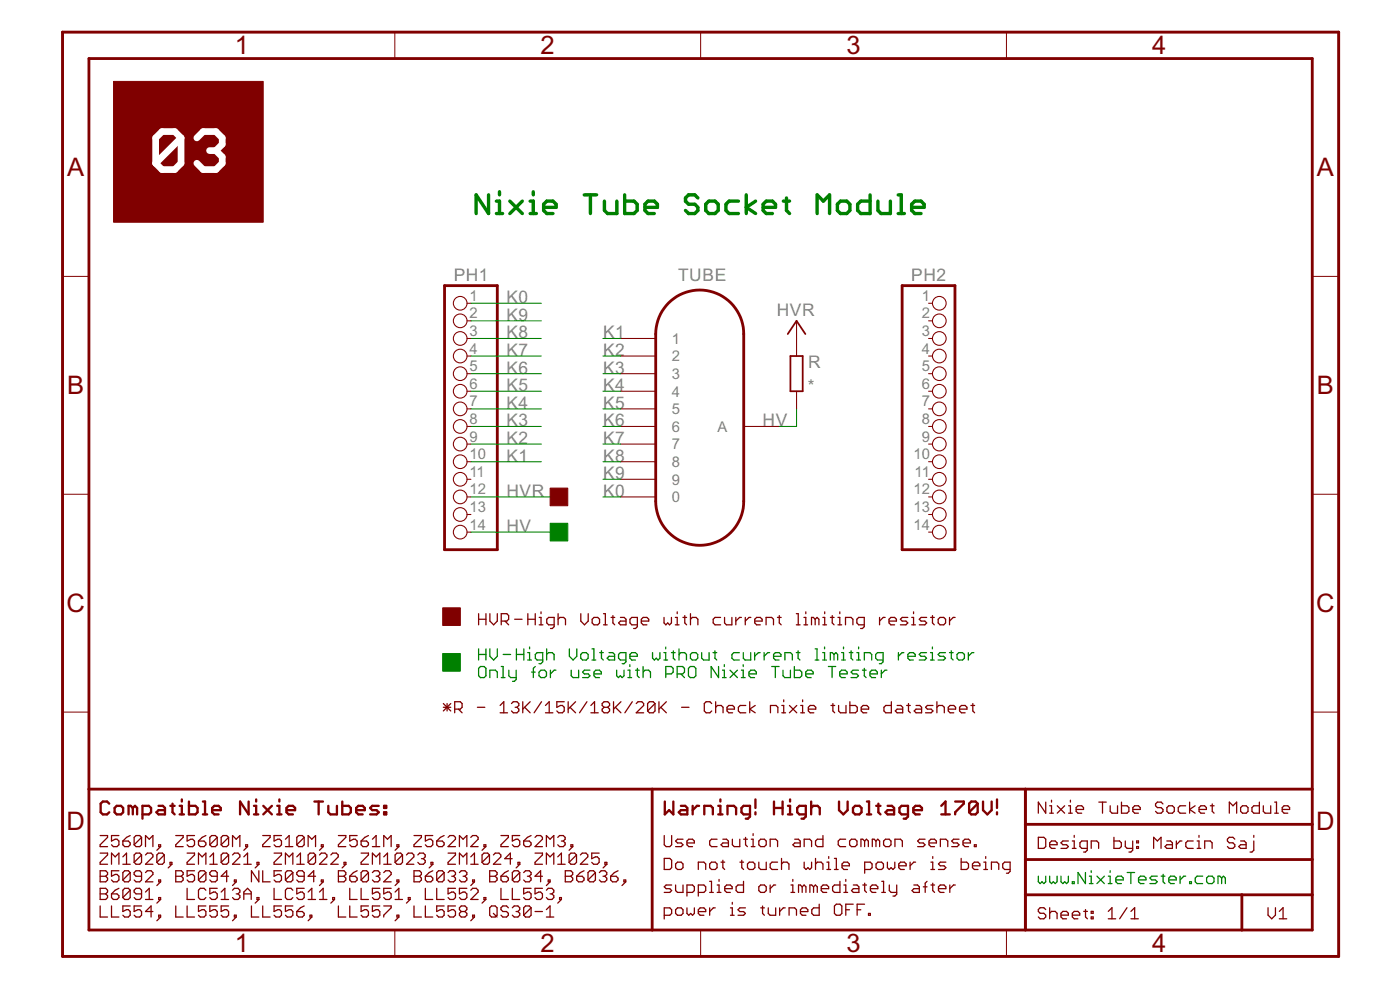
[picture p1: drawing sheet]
<svg xmlns="http://www.w3.org/2000/svg" width="420mm" height="297mm" viewBox="0 0 420 297" stroke-linecap="round" stroke-linejoin="round" font-family="sans-serif">
<defs><g id="words">
<g font-size="8.6" fill="#800000">
<text x="70.5" y="16.3">1</text>
<text x="162.3" y="16.3">2</text>
<text x="254" y="16.3">3</text>
<text x="345.8" y="16.3">4</text>
<text x="20.2" y="53">A</text>
<text x="395.2" y="53">A</text>
<text x="20.2" y="118.3">B</text>
<text x="395.2" y="118.3">B</text>
<text x="20" y="183.7">C</text>
<text x="395" y="183.7">C</text>
<text x="20" y="249.1">D</text>
<text x="395" y="249.1">D</text>
<text x="70.5" y="285.7">1</text>
<text x="162.3" y="285.7">2</text>
<text x="254" y="285.7">3</text>
<text x="345.8" y="285.7">4</text>
</g>
<g font-size="5.8" fill="#808080">
<text x="136.2" y="84.4">PH1</text>
<text x="203.5" y="84.4">TUBE</text>
<text x="273.5" y="84.4">PH2</text>
<text x="152" y="91">K0</text>
<text x="233.1" y="95">HVR</text>
<text x="152" y="101.5">K8</text>
<text x="152" y="96.3">K9</text>
<text x="181" y="101.5">K1</text>
<text x="152" y="106.8">K7</text>
<text x="181" y="106.8">K2</text>
<text x="152" y="112.1">K6</text>
<text x="181" y="112.1">K3</text>
<text x="242.6" y="110.3">R</text>
<text x="152" y="117.4">K5</text>
<text x="181" y="117.4">K4</text>
<text x="242.5" y="117.7">*</text>
<text x="152" y="122.7">K4</text>
<text x="181" y="122.7">K5</text>
<text x="152" y="128">K3</text>
<text x="181" y="128">K6</text>
<text x="228.9" y="128">HV</text>
<text x="152" y="133.2">K2</text>
<text x="181" y="133.2">K7</text>
<text x="152" y="138.5">K1</text>
<text x="181" y="138.5">K8</text>
<text x="181" y="143.8">K9</text>
<text x="152" y="149.1">HVR</text>
<text x="181" y="149.1">K0</text>
<text x="152" y="159.7">HV</text>
</g>
<g font-size="5" fill="#808080">
<text x="140.9" y="90.2">1</text>
<text x="140.9" y="95.5">2</text>
<text x="276.6" y="90.2">1</text>
<text x="276.6" y="95.5">2</text>
<text x="140.9" y="100.8">3</text>
<text x="276.6" y="100.8">3</text>
<text x="140.9" y="106.1">4</text>
<text x="201.7" y="103.1">1</text>
<text x="276.6" y="106.1">4</text>
<text x="140.9" y="111.4">5</text>
<text x="201.7" y="108.4">2</text>
<text x="201.7" y="113.7">3</text>
<text x="276.6" y="111.4">5</text>
<text x="140.9" y="116.7">6</text>
<text x="201.7" y="119">4</text>
<text x="276.6" y="116.7">6</text>
<text x="140.9" y="121.9">7</text>
<text x="201.7" y="124.3">5</text>
<text x="276.6" y="121.9">7</text>
<text x="140.9" y="127.2">8</text>
<text x="201.7" y="129.5">6</text>
<text x="215.3" y="129.6">A</text>
<text x="276.6" y="127.2">8</text>
<text x="140.9" y="132.5">9</text>
<text x="140.9" y="137.8">10</text>
<text x="201.7" y="134.8">7</text>
<text x="274.1" y="137.8">10</text>
<text x="276.6" y="132.5">9</text>
<text x="140.9" y="143.1">11</text>
<text x="201.7" y="140.1">8</text>
<text x="274.5" y="143.1">11</text>
<text x="140.9" y="148.4">12</text>
<text x="201.7" y="145.4">9</text>
<text x="274.1" y="148.4">12</text>
<text x="140.9" y="153.6">13</text>
<text x="201.7" y="150.7">0</text>
<text x="274.1" y="153.6">13</text>
<text x="140.9" y="158.9">14</text>
<text x="274.1" y="158.9">14</text>
</g>
</g></defs>
<g fill="#800000" stroke="#800000" stroke-width=".3">
<path d="M165.1 146.5h5.3v5.2h-5.3z"/>
<path d="M132.9 182.4h5.3v5.3h-5.3z"/>
<path d="M34.1 24.4h44.9v42.3h-44.9z"/>
</g>
<g fill="none" stroke="#800000" stroke-width=".38">
<path d="M143.6 184.1v3.4M143.6 185.8h2.2M145.8 184.1v3.4M147 184.1v2.3l1.1 1.1 1.1-1.1v-2.3M150.4 186.4h1.7l.6-.6v-1.1l-.6-.6h-1.7v3.4M151.6 186.4l1.1 1.1M154.5 185.8h2.2M158.4 185.8h2.2M158.4 184.1v3.4M160.6 184.1v3.4M161.8 185.3h.6v2.2M161.8 187.5h1.1"/>
<path d="M162.4 183.6v.5M166.3 187.5h-1.6l-.6-.6v-1.1l.6-.5h1.6v2.7l-.5 .6h-.6M167.5 185.8l.5-.5h1.2l.5 .5v1.7M167.5 184.1v3.4M174.3 184.1v2.3l1.1 1.1 1.1-1.1v-2.3M177.7 185.8l.6-.5h1.1l.5 .5v1.1l-.5 .6h-1.1l-.6-.6zM181.1 184.1h.6v3.4M181.1 187.5h1.1M183.4 185.3h1.1M183.9 184.7v2.2l.6 .6M186.2 185.3h1.1l.6 .5v1.7h-1.7l-.5-.6 .5-.5h1.7M191.3 187.5h-1.7l-.5-.6v-1.1l.5-.5h1.7v2.7l-.6 .6h-.5"/>
<path d="M192.5 186.4h2.2v-.6l-.6-.5h-1.1l-.5 .5v1.1l.5 .6h1.1M199.3 185.3v1.6l.5 .6 .6-.6 .5 .6 .6-.6v-1.6M202.7 185.3h.5v2.2M202.7 187.5h1.1M203.2 183.6v.5M205 185.3h1.1M205.5 184.7v2.2l.6 .6M207.2 185.8l.6-.5h1.1l.5 .5v1.7M207.2 184.1v3.4M216.3 185.3h-1.7l-.6 .5v1.1l.6 .6h1.7M217.4 185.3v1.6l.6 .6h1.6v-2.2M220.8 185.3v2.2"/>
<path d="M222.5 185.3h-.5l-1.2 1.1M223.7 185.3v2.2M225.3 185.3h-.5l-1.1 1.1M226.5 186.4h2.2v-.6l-.5-.5h-1.1l-.6 .5v1.1l.6 .6h1.1M229.9 187.5v-2.2h1.7l.5 .5v1.7M233.3 185.3h1.1M233.9 184.7v2.2l.5 .6M239 184.1h.6v3.4M239 187.5h1.1M241.3 185.3h.5v2.2M241.3 187.5h1.1M241.8 183.6v.5"/>
<path d="M244.6 185.8l-.5-.5h-.6v2.2M244.6 185.8v1.7M244.6 185.8l.6-.5 .6 .5v1.7M247 185.3h.5v2.2M247 187.5h1.1M247.5 183.6v.5M249.2 185.3h1.1M249.8 184.7v2.2l.5 .6M251.5 185.3h.5v2.2M251.5 187.5h1.1M252 183.6v.5M253.7 187.5v-2.2h1.7l.6 .5v1.7"/>
<path d="M259.4 187.5h-1.7l-.5-.6v-1.1l.5-.5h1.7v2.7l-.6 .6h-.5M264 185.3v2.2M265.6 185.3h-.5l-1.1 1.1M266.8 186.4h2.2v-.6l-.5-.5h-1.1l-.6 .5v1.1l.6 .6h1.1M272.4 185.3h-1.6l-.6 .5 .6 .6h1.1l.5 .5-.5 .6h-1.7M273.6 185.3h.6v2.2M273.6 187.5h1.1M274.2 183.6v.5M278.1 185.3h-1.7l-.5 .5 .5 .6h1.2l.5 .5-.5 .6h-1.7M279.3 185.3h1.1M279.8 184.7v2.2l.6 .6M282.1 185.3h1.1l.6 .5v1.1l-.6 .6h-1.1l-.5-.6v-1.1z"/>
<path d="M285 185.3v2.2M286.6 185.3h-.5l-1.1 1.1M133.1 211.1l2.2 2.2M133.1 212.2h2.2M134.2 211.1v2.2M135.3 211.1l-2.2 2.2M136.5 212.8h1.6l.6-.6v-1.1l-.6-.6h-1.6v3.4M137.6 212.8l1.1 1.1M143.3 212.2h2.2M150.1 211.7l1.1-1.2v3.4M150.1 213.9h2.2M153.5 211.1l.6-.6h1.1l.5 .6v.6l-.5 .5"/>
<path d="M154.6 212.2h.6M155.2 212.2l.5 .6v.5l-.5 .6h-1.1l-.6-.6M156.9 210.5v3.4M157.5 212.2l1.6 1.7M159.1 210.5l-2.2 2.3M162.5 210.5l-2.2 3.4M163.7 213.9h2.2M163.7 211.7l1.1-1.2v3.4M169.3 210.5h-2.2v1.7l1.1-.5h.6l.5 .5v1.1l-.5 .6h-1.1l-.6-.6M170.5 210.5v3.4M171.1 212.2l1.6 1.7M172.7 210.5l-2.2 2.3"/>
<path d="M176.1 210.5l-2.2 3.4M177.3 213.9h2.2M177.3 211.7l1.1-1.2v3.4M181.3 212.2l-.6 .6v.5l.6 .6h1.1l.5-.6v-.5l-.5-.6M181.3 212.2h1.1M181.3 212.2l-.6-.5v-.6l.6-.6h1.1l.5 .6v.6l-.5 .5M184.1 210.5v3.4M184.7 212.2l1.7 1.7M186.4 210.5l-2.3 2.3M189.8 210.5l-2.3 3.4M190.9 211.1l.6-.6h1.1l.6 .6v.6l-2.3 2.2h2.3M196.6 211.1l-.6-.6h-1.1l-.5 .6v2.2"/>
<path d="M196.6 211.1v2.2l-.6 .6h-1.1l-.5-.6M196.6 211.1l-2.2 2.2M197.8 210.5v3.4M198.3 212.2l1.7 1.7M200 210.5l-2.2 2.3M204.6 212.2h2.2M213.6 211.1l-.6-.6h-1.1l-.5 .6v2.2l.5 .6h1.1l.6-.6M214.8 212.2l.5-.5h1.2l.5 .5v1.7M214.8 210.5v3.4M218.2 212.8h2.2v-.6l-.5-.5h-1.2l-.5 .5v1.1l.5 .6h1.2M223.8 211.7h-1.7l-.5 .5v1.1l.5 .6h1.7M225 210.5v3.4"/>
<path d="M226.7 211.7l-1.7 1.1 1.7 1.1M231.2 213.9v-2.2h1.7l.5 .5v1.7M234.6 213.9h1.2M234.6 211.7h.6v2.2M235.2 210v.5M236.9 211.7l2.2 2.2M239.1 211.7l-2.2 2.2M240.3 213.9h1.1M240.3 211.7h.6v2.2M240.9 210v.5M242.6 212.8h2.2v-.6l-.6-.5h-1.1l-.5 .5v1.1l.5 .6h1.1M249.4 211.7h1.1"/>
<path d="M250 211.1v2.2l.5 .6M251.7 211.7v1.6l.5 .6h1.7v-2.2M255.1 210.5v3.4h1.6l.6-.6v-1.1l-.6-.5h-1.6M258.5 212.8h2.2v-.6l-.6-.5h-1.1l-.5 .5v1.1l.5 .6h1.1M267.5 210.5v3.4h-1.7l-.5-.6v-1.1l.5-.5h1.7M269.2 211.7h1.2l.5 .5v1.7h-1.7l-.5-.6 .5-.5h1.7M272.1 211.7h1.1M272.6 211.1v2.2l.6 .6M274.9 211.7h1.1l.6 .5v1.7h-1.7l-.5-.6 .5-.5h1.7M280 211.7h-1.7l-.5 .5 .5 .6h1.1l.6 .5-.6 .6h-1.6M281.2 212.2l.5-.5h1.1l.6 .5v1.7M281.2 210.5v3.4"/>
<path d="M284.6 212.8h2.2v-.6l-.6-.5h-1.1l-.5 .5v1.1l.5 .6h1.1M288 212.8h2.2v-.6l-.6-.5h-1.1l-.5 .5v1.1l.5 .6h1.1M291.4 211.7h1.1M292 211.1v2.2l.5 .6M30.1 250.7h2.2v.5l-2.2 2.3v.5h2.2M30.1 256h2.2v.5l-2.2 2.2v.6h2.2M33.5 259.3v-3.3l1.1 1.1 1.1-1.1v3.3M35.7 250.7h-2.2v1.6l1.1-.5h.5l.6 .5v1.2l-.6 .5h-1.1l-.5-.5M36.9 252.3h1.6l.6 .6v.6l-.6 .5h-1.1l-.5-.5zM36.9 259.3h2.2M36.9 257.1l1.1-1.1v3.3M39.1 250.7l-1.1 .5-1.1 1.1"/>
<path d="M42.5 251.2v2.3l-.6 .5h-1.1l-.5-.5M42.5 251.2l-.6-.5h-1.1l-.5 .5v2.3M42.5 256.5l-.6-.5h-1.1l-.5 .5v2.2M42.5 256.5v2.2l-.6 .6h-1.1l-.5-.6M42.5 251.2l-2.2 2.3M42.5 256.5l-2.2 2.2M43.7 254v-3.3l1.1 1.1 1.1-1.1v3.3M43.7 256.5l.5-.5h1.1l.6 .5v.6l-2.2 2.2h2.2M47.6 253.5h.6v.5h-.6zM48.2 254l-1.1 1.1M49.3 256.5l-.6-.5h-1.1l-.5 .5v2.2M49.3 256.5v2.2l-.6 .6h-1.1l-.5-.6"/>
<path d="M49.3 256.5l-2.2 2.2M51 258.7h.6v.6h-.6zM51.6 259.3l-1.1 1.1M52.7 250.7h2.3v.5l-2.3 2.3v.5h2.3M56.2 256h2.2v.5l-2.2 2.2v.6h2.2M58.4 250.7h-2.2v1.6l1.1-.5h.5l.6 .5v1.2l-.6 .5h-1.1l-.5-.5M59.6 252.3h1.6l.6 .6v.6l-.6 .5h-1.1l-.5-.5zM59.6 259.3v-3.3l1.1 1.1 1.1-1.1v3.3M61.8 250.7l-1.1 .5-1.1 1.1M63 259.3h2.2M63 257.1l1.1-1.1v3.3M65.2 251.2v2.3l-.6 .5h-1.1l-.5-.5"/>
<path d="M65.2 251.2l-.6-.5h-1.1l-.5 .5v2.3M65.2 251.2l-2.2 2.3M68.6 251.2v2.3l-.6 .5h-1.1l-.5-.5M68.6 251.2l-.6-.5h-1.1l-.5 .5v2.3M68.6 256.5l-.6-.5h-1.1l-.5 .5v2.2M68.6 256.5v2.2l-.6 .6h-1.1l-.5-.6M68.6 251.2l-2.2 2.3M68.6 256.5l-2.2 2.2M69.8 254v-3.3l1.1 1.1 1.1-1.1v3.3M69.8 256.5l.5-.5h1.1l.6 .5v.6l-2.2 2.2h2.2M73.2 257.1l1.1-1.1v3.3M73.2 259.3h2.2"/>
<path d="M73.7 253.5h.6v.5h-.6zM74.3 254l-1.1 1.1M77.1 258.7h.6v.6h-.6zM77.7 259.3l-1.1 1.1M78.8 250.7h2.3v.5l-2.3 2.3v.5h2.3M82.3 256h2.2v.5l-2.2 2.2v.6h2.2M84.5 250.7h-2.2v1.6l1.1-.5h.5l.6 .5v1.2l-.6 .5h-1.1l-.5-.5M85.7 254h2.2M85.7 251.8l1.1-1.1v3.3M85.7 259.3v-3.3l1.1 1.1 1.1-1.1v3.3M89.1 259.3h2.2M89.1 257.1l1.1-1.1v3.3"/>
<path d="M91.3 251.2v2.3l-.6 .5h-1.1l-.5-.5M91.3 251.2l-.6-.5h-1.1l-.5 .5v2.3M91.3 251.2l-2.2 2.3M92.5 254v-3.3l1.1 1.1 1.1-1.1v3.3M94.7 256.5l-.6-.5h-1.1l-.5 .5v2.2M94.7 256.5v2.2l-.6 .6h-1.1l-.5-.6M94.7 256.5l-2.2 2.2M95.9 256.5l.5-.5h1.1l.6 .5v.6l-2.2 2.2h2.2M96.4 253.5h.6v.5h-.6zM97 254l-1.1 1.1M99.3 256.5l.5-.5h1.1l.6 .5v.6l-2.2 2.2h2.2M101.6 250.7h2.2v.5l-2.2 2.3v.5h2.2"/>
<path d="M103.3 258.7h.5v.6h-.5zM103.8 259.3l-1.1 1.1M107.2 250.7h-2.2v1.6l1.1-.5h.5l.6 .5v1.2l-.6 .5h-1.1l-.5-.5M108.4 252.3h1.6l.6 .6v.6l-.6 .5h-1.1l-.5-.5zM108.4 256h2.2v.5l-2.2 2.2v.6h2.2M110.6 250.7l-1.1 .5-1.1 1.1M111.8 254h2.2M111.8 251.8l1.1-1.1v3.3M111.8 259.3v-3.3l1.1 1.1 1.1-1.1v3.3M115.2 254v-3.3l1.1 1.1 1.1-1.1v3.3M115.2 259.3h2.2M115.2 257.1l1.1-1.1v3.3"/>
<path d="M119.1 253.5h.6v.5h-.6zM119.7 254l-1.1 1.1M120.8 256.5l-.6-.5h-1.1l-.5 .5v2.2M120.8 256.5v2.2l-.6 .6h-1.1l-.5-.6M120.8 256.5l-2.2 2.2M122 256.5l.5-.5h1.2l.5 .5v.6l-2.2 2.2h2.2M124.2 250.7h2.3v.5l-2.3 2.3v.5h2.3M125.4 256.5l.5-.5h1.2l.5 .5v.6l-.5 .5M126.5 257.6h.6M127.1 257.6l.5 .6v.5l-.5 .6h-1.2l-.5-.6M129.3 258.7h.6v.6h-.6zM129.9 250.7h-2.2v1.6l1.1-.5h.5l.6 .5v1.2l-.6 .5h-1.1l-.5-.5"/>
<path d="M129.9 259.3l-1.1 1.1M131.1 252.3h1.6l.6 .6v.6l-.6 .5h-1.1l-.5-.5zM133.3 250.7l-1.1 .5-1.1 1.1M134.5 251.2l.5-.5h1.1l.6 .5v.6l-2.2 2.2h2.2M134.5 256h2.2v.5l-2.2 2.2v.6h2.2M137.9 254v-3.3l1.1 1.1 1.1-1.1v3.3M137.9 259.3v-3.3l1.1 1.1 1.1-1.1v3.3M141.3 251.2l.5-.5h1.1l.6 .5v.6l-2.2 2.2h2.2M141.3 259.3h2.2M141.3 257.1l1.1-1.1v3.3M145.2 253.5h.6v.5h-.6zM145.8 254l-1.1 1.1"/>
<path d="M146.9 256.5l-.6-.5h-1.1l-.5 .5v2.2M146.9 256.5v2.2l-.6 .6h-1.1l-.5-.6M146.9 256.5l-2.2 2.2M148.1 256.5l.5-.5h1.2l.5 .5v.6l-2.2 2.2h2.2M150.3 250.7h2.3v.5l-2.3 2.3v.5h2.3M153.7 257.6h-2.2l1.7-1.6v3.3M155.4 258.7h.6v.6h-.6zM156 250.7h-2.2v1.6l1.1-.5h.5l.6 .5v1.2l-.6 .5h-1.1l-.5-.5M156 259.3l-1.1 1.1M157.2 252.3h1.6l.6 .6v.6l-.6 .5h-1.1l-.5-.5zM159.4 250.7l-1.1 .5-1.1 1.1M160.6 251.2l.5-.5h1.1l.6 .5v.6l-2.2 2.2h2.2"/>
<path d="M160.6 256h2.2v.5l-2.2 2.2v.6h2.2M164 254v-3.3l1.1 1.1 1.1-1.1v3.3M164 259.3v-3.3l1.1 1.1 1.1-1.1v3.3M167.4 251.2l.5-.5h1.1l.6 .5v.6l-.6 .5M167.4 259.3h2.2M167.4 257.1l1.1-1.1v3.3M168.5 252.3h.5M169 252.3l.6 .6v.6l-.6 .5h-1.1l-.5-.5M171.3 253.5h.6v.5h-.6zM171.9 254l-1.1 1.1M173 256.5l-.6-.5h-1.1l-.5 .5v2.2M173 256.5v2.2l-.6 .6h-1.1l-.5-.6"/>
<path d="M173 256.5l-2.2 2.2M174.2 256.5l.6-.5h1.1l.5 .5v.6l-2.2 2.2h2.2M179.8 256h-2.2v1.6l1.1-.5h.6l.5 .5v1.1l-.5 .6h-1.1l-.6-.6M181.5 258.7h.6v.6h-.6zM182.1 259.3l-1.1 1.1M199.3 250.7v2.8l.6 .5h1.1l.6-.5v-2.8M199.3 257.6h1.7l.6 .5v2.2l-.6 .6h-1.7zM202.8 259.2l.5-.5h1.1l.6 .5v1.1l-.6 .6h-1.1l-.5-.6zM205 251.8h-1.7l-.5 .5 .5 .6h1.1l.6 .6-.6 .5h-1.6M206.2 252.9h2.2v-.6l-.6-.5h-1.1l-.5 .5v1.2l.5 .5h1.1M213 259.2l.5-.5h1.2l.5 .5v1.1l-.5 .6h-1.2l-.5-.6zM215.2 251.8h-1.7l-.5 .5v1.2l.5 .5h1.7"/>
<path d="M216.4 258.7h1.1M216.9 251.8h1.1l.6 .5v1.7h-1.7l-.5-.5 .5-.6h1.7M216.9 258.1v2.2l.6 .6M219.8 251.8v1.7l.5 .5h1.7v-2.2M222.1 258.7h1.1M222.6 258.1v2.2l.6 .6M223.2 251.8h1.1M223.8 251.2v2.3l.5 .5M224.3 259.2l.6-.5h1.1l.5 .5v1.1l-.5 .6h-1.1l-.6-.6zM225.5 254h1.1M225.5 251.8h.5v2.2M226 250.1v.6"/>
<path d="M227.7 252.3l.6-.5h1.1l.6 .5v1.2l-.6 .5h-1.1l-.6-.5zM227.7 258.7v1.6l.6 .6h1.7v-2.2M231.1 254v-2.2h1.7l.6 .5v1.7M233.4 258.7h-1.7l-.6 .5v1.1l.6 .6h1.7M234.5 259.2l.6-.5h1.1l.6 .5v1.7M234.5 257.6v3.3M238.5 251.8h1.1l.6 .5v1.7h-1.7l-.5-.5 .5-.6h1.7M241.3 254v-2.2h1.7l.6 .5v1.7M241.3 258.7v1.6l.6 .6 .6-.6 .5 .6 .6-.6v-1.6M244.8 259.2l.5-.5h1.1l.6 .5v1.7M244.8 257.6v3.3M247 250.7v3.3h-1.7l-.5-.5v-1.2l.5-.5h1.7"/>
<path d="M248.2 258.7h.5v2.2M248.7 257v.6M250.4 257.6h.6v3.3M252.7 259.8h2.2v-.6l-.5-.5h-1.1l-.6 .5v1.1l.6 .6h1.1M253.8 251.8h-1.7l-.5 .5v1.2l.5 .5h1.7M255 252.3l.5-.5h1.1l.6 .5v1.2l-.6 .5h-1.1l-.5-.5zM259.5 252.3l-.6-.5h-.5v2.2M259.5 252.3v1.7M259.5 252.3l.5-.5 .6 .5v1.7M262.9 252.3l-.6-.5h-.5v2.2M262.9 252.3v1.7M262.9 252.3l.5-.5 .6 .5v1.7"/>
<path d="M263.5 258.7h1.1l.5 .5v1.1l-.5 .6h-1.1l-.6-.6v-1.1zM265.2 252.3l.5-.5h1.1l.6 .5v1.2l-.6 .5h-1.1l-.5-.5zM266.3 258.7v1.6l.6 .6 .5-.6 .6 .6 .5-.6v-1.6M268.6 254v-2.2h1.7l.5 .5v1.7M269.7 259.8h2.2v-.6l-.5-.5h-1.1l-.6 .5v1.1l.6 .6h1.1M273.1 258.7v2.2M274.8 258.7h-.6l-1.1 1.1M277.6 251.8h-1.7l-.5 .5 .5 .6h1.2l.5 .6-.5 .5h-1.7M278.8 252.9h2.2v-.6l-.5-.5h-1.1l-.6 .5v1.2l.6 .5h1.1M279.4 258.7h.5v2.2M279.9 257v.6M282.2 254v-2.2h1.7l.5 .5v1.7"/>
<path d="M283.9 258.7h-1.7l-.6 .5 .6 .6h1.1l.6 .5-.6 .6h-1.7M287.8 251.8h-1.6l-.6 .5 .6 .6h1.1l.5 .6-.5 .5h-1.7M288.5 257.6v3.3h1.6l.6-.6v-1.1l-.6-.5h-1.6M289 252.9h2.2v-.6l-.5-.5h-1.1l-.6 .5v1.2l.6 .5h1.1M291.8 259.8h2.3v-.6l-.6-.5h-1.1l-.6 .5v1.1l.6 .6h1.1M292.4 253.5h.6v.5h-.6zM295.3 258.7h.5v2.2M295.8 257v.6M311.6 251.2h1.7l.5 .6v2.2l-.5 .6h-1.7zM313.8 240.7v3.3l-2.2-3.3v3.3M315 241.8h.6v2.2M315 244h1.1"/>
<path d="M315 253.4h2.2v-.5l-.5-.6h-1.1l-.6 .6v1.1l.6 .6h1.1M315.6 240.1v.6M317.3 241.8l2.2 2.2M319.5 241.8l-2.2 2.2M320.6 252.3h-1.6l-.6 .6 .6 .5h1.1l.5 .6-.5 .6h-1.7M320.7 241.8h.5v2.2M320.7 244h1.1M321.2 240.1v.6M321.8 254.6h1.1M321.8 252.3h.6v2.3M322.4 250.7v.5M323 242.9h2.2v-.6l-.6-.5h-1.1l-.5 .5v1.1l.5 .6h1.1"/>
<path d="M326.3 254.6h-1.6l-.6-.6v-1.1l.6-.6h1.6v2.8l-.5 .6h-.6M327.5 254.6v-2.3h1.7l.5 .6v1.7M329.8 240.7h2.2M330.9 240.7v3.3M333.2 241.8v1.6l.5 .6h1.7v-2.2M334.3 251.2v3.4h1.7l.5-.6v-1.1l-.5-.6h-1.7M336.6 240.7v3.3h1.6l.6-.6v-1.1l-.6-.5h-1.6M337.7 252.3v1.7l.6 .6h1.6M339.9 252.3v2.8l-.5 .6h-.6M340 242.9h2.2v-.6l-.5-.5h-1.2l-.5 .5v1.1l.5 .6h1.2M341.1 254h.6v.6h-.6zM341.1 252.3h.6v.6h-.6z"/>
<path d="M346.2 254.6v-3.4l1.1 1.1 1.1-1.1v3.4M349 241.2l-.5-.5h-1.2l-.5 .5v.6l.5 .5h1.2l.5 .6v.5l-.5 .6h-1.2l-.5-.6M350.2 252.3h1.1l.6 .6v1.7h-1.7l-.6-.6 .6-.6h1.7M350.8 241.8h1.1l.5 .5v1.1l-.5 .6h-1.1l-.6-.6v-1.1zM353 252.3v2.3M354.7 252.3h-.6l-1.1 1.1M355.8 241.8h-1.6l-.6 .5v1.1l.6 .6h1.6M357 240.7v3.3M358.1 252.3h-1.7l-.5 .6v1.1l.5 .6h1.7M358.7 241.8l-1.7 1.1 1.7 1.1M359.3 252.3h.5v2.3M359.3 254.6h1.1"/>
<path d="M359.8 250.7v.5M359.9 242.9h2.2v-.6l-.6-.5h-1.1l-.5 .5v1.1l.5 .6h1.1M361.5 254.6v-2.3h1.7l.6 .6v1.7M363.2 241.8h1.2M363.8 241.2v2.2l.6 .6M368.9 244v-3.3l1.1 1.1 1.1-1.1v3.3M370.6 251.8l-.6-.6h-1.1l-.5 .6v.5l.5 .6h1.1l.6 .5v.6l-.6 .6h-1.1l-.5-.6M372.3 242.3l.6-.5h1.1l.5 .5v1.1l-.5 .6h-1.1l-.6-.6zM372.3 252.3h1.1l.6 .6v1.7h-1.7l-.5-.6 .5-.6h1.7M376.3 252.3v2.8l-.6 .6h-.5M376.3 250.7v.5M378 240.7v3.3h-1.7l-.6-.6v-1.1l.6-.5h1.7"/>
<path d="M379.1 241.8v1.6l.6 .6h1.7v-2.2M382.5 244h1.1M382.5 240.7h.6v3.3M384.8 242.9h2.2v-.6l-.5-.5h-1.1l-.6 .5v1.1l.6 .6h1.1M30.1 261.3h1.6l.6 .5v.6l-.6 .5 .6 .6v.5l-.6 .6h-1.6zM30.1 266.5h1.6l.6 .6v.6l-.6 .5 .6 .6v.5l-.6 .6h-1.6zM30.1 271.8v3.3h2.2M30.1 262.9h1.6M30.1 268.2h1.6M33.5 268.2h1.6l.6 .6v.5l-.6 .6h-1.1l-.5-.6zM33.5 271.8v3.3h2.2M35.7 261.3h-2.2v1.6l1.1-.5h.5l.6 .5v1.1l-.6 .6h-1.1l-.5-.6"/>
<path d="M35.7 266.5l-1.1 .6-1.1 1.1M39.1 271.8h-2.2v1.7l1.1-.6h.5l.6 .6v1.1l-.6 .5h-1.1l-.5-.5M39.1 261.8l-.6-.5h-1.1l-.5 .5v2.2M39.1 267.1l-.6-.6h-1.1l-.5 .6v2.2M39.1 261.8v2.2l-.6 .6h-1.1l-.5-.6M39.1 267.1v2.2l-.6 .6h-1.1l-.5-.6M39.1 261.8l-2.2 2.2M39.1 267.1l-2.2 2.2M42.5 271.8h-2.2v1.7l1.1-.6h.5l.6 .6v1.1l-.6 .5h-1.1l-.5-.5M42.5 262.9h-1.7l-.5-.5v-.6l.5-.5h1.1l.6 .5v2.2l-.6 .6h-1.1l-.5-.6M42.5 268.2h-1.7l-.5-.5v-.6l.5-.6h1.1l.6 .6v2.2l-.6 .6h-1.1l-.5-.6M43.7 261.8l.5-.5h1.1l.6 .5v.6l-2.2 2.2h2.2"/>
<path d="M43.7 269.9h2.2M43.7 267.7l1.1-1.2v3.4M45.9 273.5h-2.2l1.6-1.7v3.3M47.6 274.6h.6v.5h-.6zM47.6 264h.6v.6h-.6zM47.6 269.3h.6v.6h-.6zM48.2 264.6l-1.1 1.1M48.2 269.9l-1.1 1.1M48.2 275.1l-1.1 1.2M52.7 261.3h1.7l.6 .5v.6l-.6 .5 .6 .6v.5l-.6 .6h-1.7zM52.7 271.8v3.3h2.3M52.7 262.9h1.7"/>
<path d="M56.2 266.5v3.4h2.2M56.2 271.8v3.3h2.2M58.4 261.3h-2.2v1.6l1.1-.5h.5l.6 .5v1.1l-.6 .6h-1.1l-.5-.6M61.8 271.8h-2.2v1.7l1.1-.6h.5l.6 .6v1.1l-.6 .5h-1.1l-.5-.5M61.8 261.8l-.6-.5h-1.1l-.5 .5v2.2M61.8 267.1l-.6-.6h-1.1l-.5 .6v2.2l.5 .6h1.1l.6-.6M61.8 261.8v2.2l-.6 .6h-1.1l-.5-.6M61.8 261.8l-2.2 2.2M65.2 271.8h-2.2v1.7l1.1-.6h.5l.6 .6v1.1l-.6 .5h-1.1l-.5-.5M65.2 262.9h-1.7l-.5-.5v-.6l.5-.5h1.1l.6 .5v2.2l-.6 .6h-1.1l-.5-.6M65.2 266.5h-2.2v1.7l1.1-.5h.5l.6 .5v1.1l-.6 .6h-1.1l-.5-.6M66.4 269.9h2.2"/>
<path d="M66.4 267.7l1.1-1.2v3.4M68.6 271.8h-2.2v1.7l1.1-.6h.5l.6 .6v1.1l-.6 .5h-1.1l-.5-.5M68.6 262.9h-2.2l1.6-1.6v3.3M69.8 267.1l.5-.6h1.1l.6 .6v.6l-.6 .5M70.3 274.6h.6v.5h-.6zM70.3 264h.6v.6h-.6zM70.9 264.6l-1.1 1.1M70.9 268.2h.5M70.9 275.1l-1.1 1.2M71.4 268.2l.6 .6v.5l-.6 .6h-1.1l-.5-.6M73.2 268.2h2.2M73.2 269.9v-2.2l1.1-1.2 1.1 1.2v2.2"/>
<path d="M75.5 271.8v3.3h2.2M77.1 269.3h.6v.6h-.6zM77.7 261.3v3.3l-2.2-3.3v3.3M77.7 269.9l-1.1 1.1M78.8 261.3v3.3h2.3M78.8 271.8v3.3h2.3M82.3 266.5v3.4h2.2M84.5 271.8h-2.2v1.7l1.1-.6h.5l.6 .6v1.1l-.6 .5h-1.1l-.5-.5M84.5 261.3h-2.2v1.6l1.1-.5h.5l.6 .5v1.1l-.6 .6h-1.1l-.5-.6M87.9 271.8h-2.2v1.7l1.1-.6h.5l.6 .6v1.1l-.6 .5h-1.1l-.5-.5M87.9 261.8l-.6-.5h-1.1l-.5 .5v2.2M87.9 267.1l-.6-.6h-1.1l-.5 .6v2.2l.5 .6h1.1l.6-.6"/>
<path d="M87.9 261.8v2.2l-.6 .6h-1.1l-.5-.6M87.9 261.8l-2.2 2.2M89.1 273.5h1.6l.6 .5v.6l-.6 .5h-1.1l-.5-.5zM91.3 262.9h-1.7l-.5-.5v-.6l.5-.5h1.1l.6 .5v2.2l-.6 .6h-1.1l-.5-.6M91.3 266.5h-2.2v1.7l1.1-.5h.5l.6 .5v1.1l-.6 .6h-1.1l-.5-.6M91.3 271.8l-1.1 .6-1.1 1.1M92.5 269.9h2.2M92.5 267.7l1.1-1.2v3.4M93 274.6h.6v.5h-.6zM93.6 275.1l-1.1 1.2M94.7 262.9h-2.2l1.6-1.6v3.3M95.9 267.7l1.1-1.2v3.4"/>
<path d="M95.9 269.9h2.2M96.4 264h.6v.6h-.6zM97 264.6l-1.1 1.1M99.8 269.3h.6v.6h-.6zM100.4 269.9l-1.1 1.1M101.6 261.3h1.6l.6 .5v.6l-.6 .5 .6 .6v.5l-.6 .6h-1.6zM101.6 271.8v3.3h2.2M101.6 262.9h1.6M105 262.9h1.6l.6 .6v.5l-.6 .6h-1.1l-.5-.6zM105 266.5v3.4h2.2M105 271.8v3.3h2.2M107.2 261.3l-1.1 .5-1.1 1.1"/>
<path d="M108.4 266.5v3.4h2.2M110.6 271.8h-2.2v1.7l1.1-.6h.5l.6 .6v1.1l-.6 .5h-1.1l-.5-.5M110.6 261.8l-.6-.5h-1.1l-.5 .5v2.2M110.6 261.8v2.2l-.6 .6h-1.1l-.5-.6M110.6 261.8l-2.2 2.2M111.8 261.8l.5-.5h1.1l.6 .5v.6l-.6 .5M112.9 262.9h.5M113.4 262.9l.6 .6v.5l-.6 .6h-1.1l-.5-.6M114 271.8h-2.2v1.7l1.1-.6h.5l.6 .6v1.1l-.6 .5h-1.1l-.5-.5M114 266.5h-2.2v1.7l1.1-.5h.5l.6 .5v1.1l-.6 .6h-1.1l-.5-.6M115.2 271.8h2.2v.6l-2.2 2.2v.5M115.2 261.8l.5-.5h1.1l.6 .5v.6l-2.2 2.2h2.2"/>
<path d="M117.4 266.5h-2.2v1.7l1.1-.5h.5l.6 .5v1.1l-.6 .6h-1.1l-.5-.6M118.6 267.7l1.1-1.2v3.4M118.6 269.9h2.2M119.1 274.6h.6v.5h-.6zM119.1 264h.6v.6h-.6zM119.7 264.6l-1.1 1.1M119.7 275.1l-1.1 1.2M122.5 269.3h.6v.6h-.6zM123.1 269.9l-1.1 1.1M124.2 261.3h1.7l.6 .5v.6l-.6 .5 .6 .6v.5l-.6 .6h-1.7zM124.2 271.8v3.3h2.3M124.2 262.9h1.7"/>
<path d="M127.7 262.9h1.6l.6 .6v.5l-.6 .6h-1.1l-.5-.6zM127.7 266.5v3.4h2.2M127.7 271.8v3.3h2.2M129.9 261.3l-1.1 .5-1.1 1.1M131.1 266.5v3.4h2.2M133.3 271.8h-2.2v1.7l1.1-.6h.5l.6 .6v1.1l-.6 .5h-1.1l-.5-.5M133.3 261.8l-.6-.5h-1.1l-.5 .5v2.2M133.3 261.8v2.2l-.6 .6h-1.1l-.5-.6M133.3 261.8l-2.2 2.2M134.5 261.8l.5-.5h1.1l.6 .5v.6l-.6 .5M135.6 262.9h.5M136.1 262.9l.6 .6v.5l-.6 .6h-1.1l-.5-.6"/>
<path d="M136.7 271.8h-2.2v1.7l1.1-.6h.5l.6 .6v1.1l-.6 .5h-1.1l-.5-.5M136.7 266.5h-2.2v1.7l1.1-.5h.5l.6 .5v1.1l-.6 .6h-1.1l-.5-.6M137.9 261.8l.5-.5h1.1l.6 .5v.6l-.6 .5M138.4 273.5l-.5-.6v-.5l.5-.6h1.1l.6 .6v.5l-.6 .6M138.4 273.5l-.5 .5v.6l.5 .5h1.1l.6-.5v-.6l-.6-.5M138.4 273.5h1.1M139 262.9h.5M139.5 262.9l.6 .6v.5l-.6 .6h-1.1l-.5-.6M140.1 266.5h-2.2v1.7l1.1-.5h.5l.6 .5v1.1l-.6 .6h-1.1l-.5-.6M141.3 267.1l.5-.6h1.1l.6 .6v.6l-2.2 2.2h2.2M141.8 274.6h.6v.5h-.6zM141.8 264h.6v.6h-.6z"/>
<path d="M142.4 264.6l-1.1 1.1M142.4 275.1l-1.1 1.2M145.2 269.3h.6v.6h-.6zM145.8 269.9l-1.1 1.1M147 272.4l.5-.6h1.1l.6 .6v2.2l-.6 .5h-1.1l-.5-.5zM147 261.3h1.6l.6 .5v.6l-.6 .5 .6 .6v.5l-.6 .6h-1.6zM147 262.9h1.6M148.1 274l1.1 1.1M150.3 262.9h1.7l.6 .6v.5l-.6 .6h-1.1l-.6-.6zM150.3 266.5v3.4h2.3M152.6 272.4l-.6-.6h-1.1l-.6 .6v.5l.6 .6h1.1l.6 .5v.6l-.6 .5h-1.1l-.6-.5M152.6 261.3l-1.1 .5-1.2 1.1"/>
<path d="M153.8 266.5v3.4h2.2M153.8 272.4l.5-.6h1.1l.6 .6v.5l-.6 .6M154.9 273.5h.5M155.4 273.5l.6 .5v.6l-.6 .5h-1.1l-.5-.5M156 261.8l-.6-.5h-1.1l-.5 .5v2.2M156 261.8v2.2l-.6 .6h-1.1l-.5-.6M156 261.8l-2.2 2.2M157.2 261.8l.5-.5h1.1l.6 .5v.6l-.6 .5M158.3 262.9h.5M158.8 262.9l.6 .6v.5l-.6 .6h-1.1l-.5-.6M159.4 266.5h-2.2v1.7l1.1-.5h.5l.6 .5v1.1l-.6 .6h-1.1l-.5-.6M159.4 272.4l-.6-.6h-1.1l-.5 .6v2.2"/>
<path d="M159.4 272.4v2.2l-.6 .5h-1.1l-.5-.5M159.4 272.4l-2.2 2.2M160.6 273.5h2.2M162.8 266.5h-2.2v1.7l1.1-.5h.5l.6 .5v1.1l-.6 .6h-1.1l-.5-.6M162.8 262.9h-2.2l1.6-1.6v3.3M164 267.1l.5-.6h1.2l.5 .6v.6l-.5 .5M164 272.9l1.1-1.1v3.3M164 275.1h2.2M164.5 264h.6v.6h-.6zM165.1 264.6l-1.1 1.1M165.1 268.2h.6M165.7 268.2l.5 .6v.5l-.5 .6h-1.2l-.5-.6"/>
<path d="M167.9 269.3h.6v.6h-.6zM168.5 269.9l-1.1 1.1M169.7 261.3h1.6l.6 .5v.6l-.6 .5 .6 .6v.5l-.6 .6h-1.6zM169.7 262.9h1.6M173.1 262.9h1.6l.6 .6v.5l-.6 .6h-1.1l-.5-.6zM175.3 261.3l-1.1 .5-1.1 1.1M178.7 261.8l-.6-.5h-1.1l-.5 .5v2.2M178.7 261.8v2.2l-.6 .6h-1.1l-.5-.6M178.7 261.8l-2.2 2.2M179.9 261.8l.5-.5h1.1l.6 .5v.6l-.6 .5M181 262.9h.5M181.5 262.9l.6 .6v.5l-.6 .6h-1.1l-.5-.6"/>
<path d="M183.3 262.9h1.6l.6 .6v.5l-.6 .6h-1.1l-.5-.6zM185.5 261.3l-1.1 .5-1.1 1.1M187.2 264h.6v.6h-.6zM187.8 264.6l-1.1 1.1M199.3 274.6h1.7l.6-.5v-1.1l-.6-.6h-1.7v3.3M201.6 265.5h-1.7l-.6 .6 .6 .5h1.1l.6 .6-.6 .6h-1.7M202.8 265.5v1.7l.5 .6h1.7v-2.3M203.3 272.4h1.1l.6 .6v1.1l-.6 .5h-1.1l-.5-.5v-1.1zM206.2 267.8h1.6l.6-.6v-1.1l-.6-.6h-1.6v3.4M206.2 272.4v1.7l.5 .5 .6-.5 .5 .5 .6-.5v-1.7M209.6 260.9v-2.2h1.6l.6 .5v1.7M209.6 267.8h1.6l.6-.6v-1.1l-.6-.6h-1.6v3.4"/>
<path d="M209.6 273.5h2.2v-.5l-.6-.6h-1.1l-.5 .6v1.1l.5 .5h1.1M213 272.4v2.2M213 267.8h1.1M213 264.4h.5v3.4M214.7 272.4h-.6l-1.1 1.1M215.2 267.8h1.2M215.2 265.5h.6v2.3M215.8 263.9v.5M217.5 266.6h2.2v-.5l-.5-.6h-1.1l-.6 .6v1.1l.6 .6h1.1M219.2 272.4h.6v2.2M219.2 274.6h1.1M219.8 270.7v.6"/>
<path d="M223.1 264.4v3.4h-1.6l-.6-.6v-1.1l.6-.6h1.6M223.7 272.4h-1.7l-.5 .6 .5 .5h1.2l.5 .6-.5 .5h-1.7M227.7 266.1l.6-.6h1.1l.6 .6v1.1l-.6 .6h-1.1l-.6-.6zM228.3 272.4h1.1M228.9 271.8v2.3l.5 .5M230.6 272.4v1.7l.5 .5h1.7v-2.2M231.1 265.5v2.3M232.8 265.5h-.6l-1.1 1.1M234 272.4v2.2M235.6 272.4h-.5l-1.1 1.1M236.8 274.6v-2.2h1.7l.5 .6v1.6M237.4 267.8h1.1"/>
<path d="M237.4 265.5h.5v2.3M237.9 263.9v.5M240.2 273.5h2.2v-.5l-.5-.6h-1.1l-.6 .6v1.1l.6 .5h1.1M240.7 266.1l-.5-.6h-.6v2.3M240.7 266.1v1.7M240.7 266.1l.6-.6 .6 .6v1.7M244.2 266.1l-.6-.6h-.5v2.3M244.2 266.1v1.7M244.2 266.1l.5-.6 .6 .6v1.7M245.9 271.3v3.3h-1.7l-.6-.5v-1.1l.6-.6h1.7M246.5 266.6h2.2v-.5l-.6-.6h-1.1l-.5 .6v1.1l.5 .6h1.1M248.2 260.9h1.1"/>
<path d="M250.4 260.9h1.1M250.4 271.8l.6-.5h1.1l.5 .5v2.3l-.5 .5h-1.1l-.6-.5zM252.1 264.4v3.4h-1.7l-.5-.6v-1.1l.5-.6h1.7M253.3 267.8h1.1M253.3 265.5h.5v2.3M253.8 263.9v.5M253.8 273h1.2M256.1 271.3h-2.3v3.3M256.1 265.5h1.1l.6 .6v1.7h-1.7l-.6-.6 .6-.6h1.7M257.2 273h1.1M258.9 265.5h1.2M259.5 271.3h-2.3v3.3"/>
<path d="M259.5 260.9h1.7l.5-.6v-1.1l-.5-.5h-1.7v3.3M259.5 265v2.2l.6 .6M260.6 274.1h.6v.5h-.6zM261.2 266.6h2.2v-.5l-.5-.6h-1.1l-.6 .6v1.1l.6 .6h1.1M264.6 264.4h.6v3.4M264.6 267.8h1.1M266.9 265.5v1.7l.5 .6h1.7M269.1 265.5v2.8l-.6 .6h-.5M274.3 265.5h1.1l.5 .6v1.7h-1.6l-.6-.6 .6-.6h1.6M277.1 266.1h1.1M278.2 264.4l-.5 .6v2.8M279.4 260.9h1.1"/>
<path d="M279.4 265.5h1.1M279.9 265v2.2l.6 .6M281.6 266.6h2.3v-.5l-.6-.6h-1.1l-.6 .6v1.1l.6 .6h1.1M285.1 265.5v2.3M286.7 265.5h-.5l-1.1 1.1M295.3 260.9h1.1M297.5 260.9v-2.2h1.7l.5 .5v1.7M303.1 260.9h-1.6l-.6-.6v-1.1l.6-.5h1.6v2.8l-.5 .5h-.6M313.8 272.9l-.5-.5h-1.1l-.6 .5v.6l.6 .5h1.1l.5 .6v.5l-.5 .6h-1.1l-.6-.6M315 272.4v3.3M315 274l.6-.5h1.1l.5 .5v1.7M318.4 274.6h2.2v-.6l-.5-.5h-1.1l-.6 .5v1.1l.6 .6h1.1"/>
<path d="M321.8 274.6h2.2v-.6l-.5-.5h-1.1l-.6 .5v1.1l.6 .6h1.1M325.2 273.5h1.1M325.8 272.9v2.2l.5 .6M327.5 273.5h.6v.5h-.6zM327.5 275.1h.6v.6h-.6zM332.6 275.7h2.2M332.6 273.5l1.1-1.1v3.3M338.2 272.4l-2.2 3.3M339.4 275.7h2.2M339.4 273.5l1.1-1.1v3.3M380.6 272.4v2.2l1.1 1.1 1.1-1.1v-2.2M383.9 273.5l1.2-1.1v3.3"/>
<path d="M383.9 275.7h2.3"/>
</g>
<path d="M18.8 9.6h383v277.4h-383zM26.7 17.6h367.1v261.4h-367.1zM133.4 85.7h15.8v79.2h-15.8zM200.7 90.9a13.2 13.2 0 0 1 14.3-2.9 13.2 13.2 0 0 1 8.2 12.2v50.2a13.2 13.2 0 0 1-13.2 13.2 13.2 13.2 0 0 1-13.2-13.2v-50.2a13.3 13.3 0 0 1 3.9-9.3zM270.7 85.7h15.9v79.2h-15.9zM26.7 236.8h367.1M195.7 236.8v42.2M307.7 236.8v42.2M307.7 247.3h86.1M307.7 257.9h86.1M307.7 268.5h86.1M372.7 268.5v10.5" fill="none" stroke="#800000" stroke-width=".85"/>
<g fill="none" stroke="#800000" stroke-width=".7">
<path d="M54.6 239.9v.6M76.9 239.9v.6M83.8 239.9v.6M216.2 239.9v.6M226.7 239.9v2.5M237.1 239.9v.6M299.2 239.9v2.5M32.8 241.1l-.7-.6h-1.2l-.7 .6v2.6l.7 .6h1.2l.7-.6M35 241.8h1.3l.7 .6v1.3l-.7 .6h-1.3l-.6-.6v-1.3zM39.9 242.4l-.7-.6h-.6v2.5M39.9 242.4v1.9M39.9 242.4l.6-.6 .6 .6v1.9"/>
<path d="M42.8 244.3h1.9l.6-.6v-1.3l-.6-.6h-1.9v3.8M47.6 241.8h1.3l.6 .6v1.9h-1.9l-.7-.6 .7-.6h1.9M51.1 241.8h1.3M51.8 241.1v2.6l.6 .6M53.9 241.8h.7v2.5M53.9 244.3h1.3M56.7 240.5v3.8h1.9l.7-.6v-1.3l-.7-.6h-1.9M60.9 244.3h1.3M60.9 240.5h.6v3.8M63.7 243.1h2.6v-.7l-.7-.6h-1.3l-.6 .6v1.3l.6 .6h1.3M74.6 240.5v3.8l-2.5-3.8v3.8M76.2 241.8h.7v2.5"/>
<path d="M76.2 244.3h1.3M79 241.8l2.6 2.5M81.6 241.8l-2.6 2.5M83.2 241.8h.6v2.5M83.2 244.3h1.3M86 243.1h2.6v-.7l-.7-.6h-1.3l-.6 .6v1.3l.6 .6h1.3M94.4 240.5h2.5M95.6 240.5v3.8M98.5 241.8v1.9l.7 .6h1.9v-2.5M102.7 240.5v3.8h1.9l.7-.6v-1.3l-.7-.6h-1.9M106.9 243.1h2.6v-.7l-.7-.6h-1.3l-.6 .6v1.3l.6 .6h1.3M113.7 241.8h-2l-.6 .6 .6 .7h1.3l.7 .6-.7 .6h-1.9"/>
<path d="M115.3 241.8h.6v.6h-.6zM115.3 243.7h.6v.6h-.6zM199.5 240.5v3.8l1.3-1.2 1.3 1.2v-3.8M204.3 241.8h1.3l.7 .6v1.9h-2l-.6-.6 .6-.6h2M207.9 241.8v2.5M209.8 241.8h-.6l-1.3 1.3M211.4 244.3v-2.5h1.9l.6 .6v1.9M215.6 241.8h.6v2.5M215.6 244.3h1.2M218.3 244.3v-2.5h2l.6 .6v1.9M225.1 244.3h-1.9l-.7-.6v-1.3l.7-.6h1.9v3.2l-.6 .6h-.7M226.7 243.7v.6"/>
<path d="M232.3 240.5v3.8M232.3 242.4h2.6M234.9 240.5v3.8M236.5 241.8h.6v2.5M236.5 244.3h1.2M241.8 244.3h-1.9l-.7-.6v-1.3l.7-.6h1.9v3.2l-.6 .6h-.7M243.4 242.4l.7-.6h1.3l.6 .6v1.9M243.4 240.5v3.8M251.8 240.5v2.6l1.3 1.2 1.3-1.2v-2.6M256.6 241.8h1.3l.7 .6v1.3l-.7 .6h-1.3l-.6-.6v-1.3zM260.2 244.3h1.3M260.2 240.5h.6v3.8"/>
<path d="M263 241.8h1.2M263.6 241.1v2.6l.6 .6M266.4 241.8h1.3l.6 .6v1.9h-1.9l-.7-.6 .7-.6h1.9M272.5 244.3h-1.9l-.7-.6v-1.3l.7-.6h1.9v3.2l-.6 .6h-.7M274.1 243.1h2.6v-.7l-.7-.6h-1.2l-.7 .6v1.3l.7 .6h1.2M282.5 244.3h2.6M282.5 241.8l1.3-1.3v3.8M286.7 240.5h2.5v.6l-2.5 2.6v.6M293.4 241.1v2.6l-.6 .6h-1.3l-.6-.6M293.4 241.1l-.6-.6h-1.3l-.6 .6v2.6M293.4 241.1l-2.5 2.6M295 240.5v2.6l1.3 1.2 1.3-1.2v-2.6"/>
<path d="M299.2 243.7v.6"/>
</g>
<g fill="none" stroke="#800000" stroke-width=".32">
<path d="M140.2 91h1.1M140.2 96.3h1.1M239.1 96.3v10.5M278.7 91h1.1M278.7 96.3h1.1M140.2 101.6h1.1M140.2 106.8h1.1M140.2 112.1h1.1M140.2 117.4h1.1M186.2 101.6h10.6M186.2 106.8h10.6M186.2 112.1h10.6"/>
<path d="M186.2 117.4h10.6M239.1 117.4v5.3M278.7 101.6h1.1M278.7 106.8h1.1M278.7 112.1h1.1M278.7 117.4h1.1M140.2 122.7h1.1M140.2 128h1.1M140.2 133.2h1.1M140.2 138.5h1.1M186.2 122.7h10.6M186.2 128h10.6"/>
<path d="M186.2 133.2h10.6M186.2 138.5h10.6M223.2 128h10.6M278.7 122.7h1.1M278.7 128h1.1M278.7 133.2h1.1M278.7 138.5h1.1M140.2 143.8h1.1M140.2 149.1h1.1M140.2 154.4h1.1M140.2 159.7h1.1M186.2 143.8h10.6"/>
<path d="M186.2 149.1h10.6M278.7 143.8h1.1M278.7 149.1h1.1M278.7 154.4h1.1M278.7 159.7h1.1"/>
<circle cx="138.1" cy="91" r="2.05"/>
<circle cx="138.1" cy="96.3" r="2.05"/>
<circle cx="281.9" cy="96.3" r="2.05"/>
<circle cx="281.9" cy="91" r="2.05"/>
<circle cx="138.1" cy="106.8" r="2.05"/>
<circle cx="138.1" cy="117.4" r="2.05"/>
<circle cx="138.1" cy="112.1" r="2.05"/>
<circle cx="138.1" cy="101.6" r="2.05"/>
<circle cx="281.9" cy="112.1" r="2.05"/>
<circle cx="281.9" cy="117.4" r="2.05"/>
<circle cx="281.9" cy="101.6" r="2.05"/>
<circle cx="281.9" cy="106.8" r="2.05"/>
<circle cx="138.1" cy="133.2" r="2.05"/>
<circle cx="138.1" cy="122.7" r="2.05"/>
<circle cx="138.1" cy="138.5" r="2.05"/>
<circle cx="138.1" cy="128" r="2.05"/>
<circle cx="281.9" cy="122.7" r="2.05"/>
<circle cx="281.9" cy="128" r="2.05"/>
<circle cx="281.9" cy="138.5" r="2.05"/>
<circle cx="281.9" cy="133.2" r="2.05"/>
<circle cx="138.1" cy="154.4" r="2.05"/>
<circle cx="138.1" cy="143.8" r="2.05"/>
<circle cx="138.1" cy="149.1" r="2.05"/>
<circle cx="138.1" cy="159.7" r="2.05"/>
<circle cx="281.9" cy="143.8" r="2.05"/>
<circle cx="281.9" cy="149.1" r="2.05"/>
<circle cx="281.9" cy="154.4" r="2.05"/>
<circle cx="281.9" cy="159.7" r="2.05"/>
</g>
<path d="M236.4 100.2l2.7-3.9 2.6 3.9M237.2 106.8h3.7v10.6h-3.7z" fill="none" stroke="#800000" stroke-width=".53"/>
<g fill="none" stroke="#800000" stroke-width=".3">
<path d="M26.7 17.6h367.1v261.4h-367.1zM118.5 9.6v8M210.3 9.6v8M302 9.6v8M18.8 82.9h7.9M393.8 82.9h8M18.8 148.3h7.9M393.8 148.3h8M18.8 213.7h7.9M393.8 213.7h8M308 236.8v42.2M393.8 236.8h-198.1v42.2"/>
<path d="M308 257.9h85.8M308 247.3h85.8M118.5 279v8M210.3 279v8M302 279v8M308 268.5h85.8M372.7 268.5v10.5"/>
</g>
<path d="M18.8 9.6h383v277.4h-383z" fill="none" stroke="#800000" stroke-width=".63"/>
<g fill="#008000" stroke="#008000" stroke-width=".3">
<path d="M165.1 157h5.3v5.3h-5.3z"/>
<path d="M132.9 196.1h5.3v5.3h-5.3z"/>
</g>
<g fill="none" stroke="#008000" stroke-width=".38">
<path d="M143.6 194.7v3.3M143.6 196.4h2.2M144.2 200h1.1l.5 .5v2.3l-.5 .5h-1.1l-.6-.5v-2.3zM145.8 194.7v3.3M147 194.7v2.2l1.1 1.1 1.1-1.1v-2.2M150.4 200h.6v3.3M151 196.4h2.2M155 196.4h2.2M155 194.7v3.3M157.2 194.7v3.3M158.4 195.8h.5v2.2M158.4 198h1.1"/>
<path d="M158.9 194.1v.6M160.6 200l-.5 .5v2.8M162.9 198h-1.7l-.5-.5v-1.1l.5-.6h1.7v2.8l-.6 .5h-.5M164.1 196.4l.5-.6h1.1l.6 .6v1.6M164.1 194.7v3.3M170.9 194.7v2.2l1.1 1.1 1.1-1.1v-2.2M174.8 195.8h1.1l.6 .6v1.1l-.6 .5h-1.1l-.5-.5v-1.1zM177.7 194.7h.5v3.3M177.7 198h1.1M180 195.8h1.1M180.5 195.3v2.2l.6 .5M182.8 195.8h1.1l.5 .6v1.6h-1.6l-.6-.5 .6-.6h1.6"/>
<path d="M187.9 198h-1.7l-.6-.5v-1.1l.6-.6h1.7v2.8l-.6 .5h-.6M189 199.4v.6M189 196.9h2.3v-.5l-.6-.6h-1.1l-.6 .6v1.1l.6 .5h1.1M193 200v3.3M195.8 195.8v1.7l.6 .5 .6-.5 .5 .5 .6-.5v-1.7M199.2 195.8h.6v2.2M199.2 198h1.2M199.8 194.1v.6M201.5 195.8h1.1M202.1 195.3v2.2l.5 .5M203.8 196.4l.5-.6h1.1l.6 .6v1.6M203.8 194.7v3.3"/>
<path d="M207.8 195.8h1.1l.5 .6v1.1l-.5 .5h-1.1l-.6-.5v-1.1zM210.6 195.8v1.7l.6 .5h1.6v-2.2M214 195.8h1.1M214.6 195.3v2.2l.5 .5M215.6 200v3.3l-2.2-3.3v3.3M217.4 199.4v.6M221.9 195.8h-1.7l-.5 .6v1.1l.5 .5h1.7M223.1 199.4v.6M223.1 195.8v1.7l.5 .5h1.7v-2.2M226.5 195.8v2.2M228.2 195.8h-.6l-1.1 1.1M229.3 195.8v2.2"/>
<path d="M231 195.8h-.6l-1.1 1.1M231.6 200h2.2M232.2 196.9h2.2v-.5l-.6-.6h-1.1l-.5 .6v1.1l.5 .5h1.1M232.7 200v3.3M235.6 198v-2.2h1.6l.6 .6v1.6M238.4 200v3.3h1.7l.5-.5v-1.1l-.5-.6h-1.7M239 195.8h1.1M239.5 195.3v2.2l.6 .5M244.6 198h1.1M244.6 194.7h.6v3.3M246.9 195.8h.6v2.2M246.9 198h1.1"/>
<path d="M247.5 194.1v.6M248.6 200h2.2M249.7 200v3.3M250.3 196.4l-.6-.6h-.5v2.2M250.3 196.4v1.6M250.3 196.4l.5-.6 .6 .6v1.6M252.6 195.8h.6v2.2M252.6 198h1.1M253.2 194.1v.6M254.9 195.8h1.1M255.4 195.3v2.2l.6 .5M257.1 195.8h.6v2.2"/>
<path d="M257.1 198h1.1M257.7 194.1v.6M259.4 198v-2.2h1.7l.5 .6v1.6M265 198h-1.6l-.6-.5v-1.1l.6-.6h1.6v2.8l-.5 .5h-.6M269.6 195.8v2.2M271.3 195.8h-.6l-1.1 1.1M272.5 196.9h2.2v-.5l-.6-.6h-1.1l-.5 .6v1.1l.5 .5h1.1M278.1 195.8h-1.7l-.5 .6 .5 .5h1.1l.6 .6-.6 .5h-1.6M279.3 195.8h.5v2.2M279.3 198h1.1M279.8 194.1v.6M283.8 195.8h-1.7l-.6 .6 .6 .5h1.1l.6 .6-.6 .5h-1.7"/>
<path d="M284.9 195.8h1.1M285.5 195.3v2.2l.5 .5M287.8 195.8h1.1l.5 .6v1.1l-.5 .5h-1.1l-.6-.5v-1.1zM290.6 195.8v2.2M292.3 195.8h-.6l-1.1 1.1M147 203.3v-2.2h1.7l.5 .6v1.6M150.4 203.3h1.2M152.7 201.1v1.7l.6 .5h1.6M154.9 201.1v2.8l-.5 .5h-.6M159.5 201.7h1.1M161.8 201.7l.5-.6h1.1l.6 .6v1.1l-.6 .5h-1.1l-.5-.5zM165.2 201.1v2.2"/>
<path d="M166.9 201.1h-.6l-1.1 1.1M171.4 201.1v1.7l.6 .5h1.7v-2.2M177.1 201.1h-1.7l-.6 .6 .6 .5h1.1l.6 .6-.6 .5h-1.7M178.2 202.2h2.3v-.5l-.6-.6h-1.1l-.6 .6v1.1l.6 .5h1.1M185.1 201.1v1.7l.5 .5 .6-.5 .5 .5 .6-.5v-1.7M188.4 203.3h1.2M188.4 201.1h.6v2.2M190.7 201.1h1.1M191.3 200.5v2.3l.5 .5M193 201.7l.5-.6h1.2l.5 .6v1.6M199.8 202.2h1.7l.5-.5v-1.2l-.5-.5h-1.7v3.3M203.2 202.2h1.7l.5-.5v-1.2l-.5-.5h-1.7v3.3"/>
<path d="M204.3 202.2l1.1 1.1M206.6 200.5l.6-.5h1.1l.5 .5v2.3l-.5 .5h-1.1l-.6-.5zM216.8 203.3h1.1M216.8 201.1h.6v2.2M219.1 201.1l2.2 2.2M221.3 201.1l-2.2 2.2M222.5 203.3h1.1M222.5 201.1h.6v2.2M224.8 202.2h2.2v-.5l-.6-.6h-1.1l-.5 .6v1.1l.5 .5h1.1M235 201.1v1.7l.5 .5h1.7v-2.2M241.8 202.2h2.2v-.5l-.5-.6h-1.1l-.6 .6v1.1l.6 .5h1.1M252 202.2h2.2v-.5l-.5-.6h-1.1l-.6 .6v1.1l.6 .5h1.1"/>
<path d="M257.6 201.1h-1.6l-.6 .6 .6 .5h1.1l.5 .6-.5 .5h-1.7M258.8 201.1h1.1M259.4 200.5v2.3l.5 .5M261.1 202.2h2.2v-.5l-.5-.6h-1.2l-.5 .6v1.1l.5 .5h1.2M264.5 201.1v2.2M266.2 201.1h-.6l-1.1 1.1M311.6 262.9v1.7l.6 .5 .5-.5 .6 .5 .5-.5v-1.7M315 262.9v1.7l.6 .5 .5-.5 .6 .5 .5-.5v-1.7M318.4 262.9v1.7l.6 .5 .5-.5 .6 .5 .5-.5v-1.7M321.8 264.6h.6v.5h-.6zM325.8 261.8v3.3l-2.3-3.3v3.3M326.9 265.1h1.1"/>
<path d="M326.9 262.9h.6v2.2M327.5 261.2v.6M329.2 262.9l2.2 2.2M331.4 262.9l-2.2 2.2M332.6 265.1h1.1M332.6 262.9h.6v2.2M333.2 261.2v.6M334.9 264h2.2v-.6l-.6-.5h-1.1l-.5 .5v1.2l.5 .5h1.1M338.3 261.8h2.2M339.4 261.8v3.3M341.7 264h2.2v-.6l-.6-.5h-1.1l-.5 .5v1.2l.5 .5h1.1M347.3 262.9h-1.6l-.6 .5 .6 .6h1.1l.5 .6-.5 .5h-1.7"/>
<path d="M348.5 262.9h1.1M349.1 262.3v2.3l.5 .5M350.8 264h2.2v-.6l-.6-.5h-1.1l-.5 .5v1.2l.5 .5h1.1M354.2 262.9v2.2M355.8 262.9h-.5l-1.1 1.1M357 264.6h.6v.5h-.6zM360.9 262.9h-1.6l-.6 .5v1.2l.6 .5h1.6M362.1 263.4l.6-.5h1.1l.5 .5v1.2l-.5 .5h-1.1l-.6-.5zM366.6 263.4l-.5-.5h-.6v2.2M366.6 263.4v1.7M366.6 263.4l.6-.5 .5 .5v1.7"/>
</g>
<g fill="none" stroke="#008000" stroke-width="1">
<path d="M146.6 58.5v5.6l-3.7-5.6v5.6M149.9 57.5v1M160 57.5v1M175.3 58.5h3.7M177.2 58.5v5.6M187.5 58.5v5.6h2.8l.9-1v-1.8l-.9-1h-2.8M209.4 59.4l-.9-.9h-1.8l-1 .9v.9l1 1h1.8l.9 .9v.9l-.9 1h-1.8l-1-1M224 58.5v5.6M236 59.4v3.7l1 1M261.1 58.5v5.6h-2.8l-.9-1v-1.8l.9-1h2.8M269.6 58.5h.9v5.6M149 60.3h.9v3.8"/>
<path d="M149 64.1h1.8M153 60.3l3.8 3.8M156.8 60.3l-3.8 3.8M159.1 60.3h.9v3.8M159.1 64.1h1.9M163.2 62.2h3.7v-.9l-1-1h-1.8l-.9 1v1.8l.9 1h1.8M181.4 60.3v2.8l.9 1h2.8v-3.8M193.5 62.2h3.8v-.9l-.9-1h-1.9l-1 1v1.8l1 1h1.9M212.7 60.3h1.9l.9 1v1.8l-.9 1h-1.9l-.9-1v-1.8zM221.6 60.3h-2.8l-.9 1v1.8l.9 1h2.8M226.8 60.3l-2.8 1.9 2.8 1.9M229 62.2h3.7v-.9l-.9-1h-1.8l-1 1v1.8l1 1h1.8"/>
<path d="M235.1 60.3h1.9M245.2 64.1v-5.6l1.9 1.8 1.9-1.8v5.6M252.2 60.3h1.9l1 1v1.8l-1 1h-1.9l-.9-1v-1.8zM263.5 60.3v2.8l.9 1h2.8v-3.8M269.6 64.1h1.8M273.6 62.2h3.7v-.9l-.9-1h-1.8l-1 1v1.8l1 1h1.8"/>
</g>
<g fill="none" stroke="#008000" stroke-width=".32">
<path d="M141.3 96.3h21.2M141.3 91h21.2M141.3 101.6h21.2M141.3 106.8h21.2M141.3 112.1h21.2M141.3 117.4h21.2M181 101.6h5.2M181 106.8h5.2M181 112.1h5.2M181 117.4h5.2M141.3 138.5h21.2M141.3 133.2h21.2"/>
<path d="M141.3 128h21.2M141.3 122.7h21.2M181 138.5h5.2M181 133.2h5.2M181 128h5.2M181 122.7h5.2M239.1 122.7v5.3h-5.3M141.3 149.1h23.8M141.3 159.7h23.8M181 143.8h5.2M181 149.1h5.2"/>
</g>
<path d="M54.3 41.4l-1.9-1.9h-3.8l-1.9 1.9v7.6M54.3 41.4v7.6l-1.9 1.9h-3.8l-1.9-1.9M54.3 41.4l-7.6 7.6M59.1 41.4l1.9-1.9h3.8l1.9 1.9v1.9l-1.9 1.9M62.9 45.2h1.9M64.8 45.2l1.9 1.9v1.9l-1.9 1.9h-3.8l-1.9-1.9" fill="none" stroke="#fff" stroke-width="2"/>
<use href="#words"/>
</svg>
